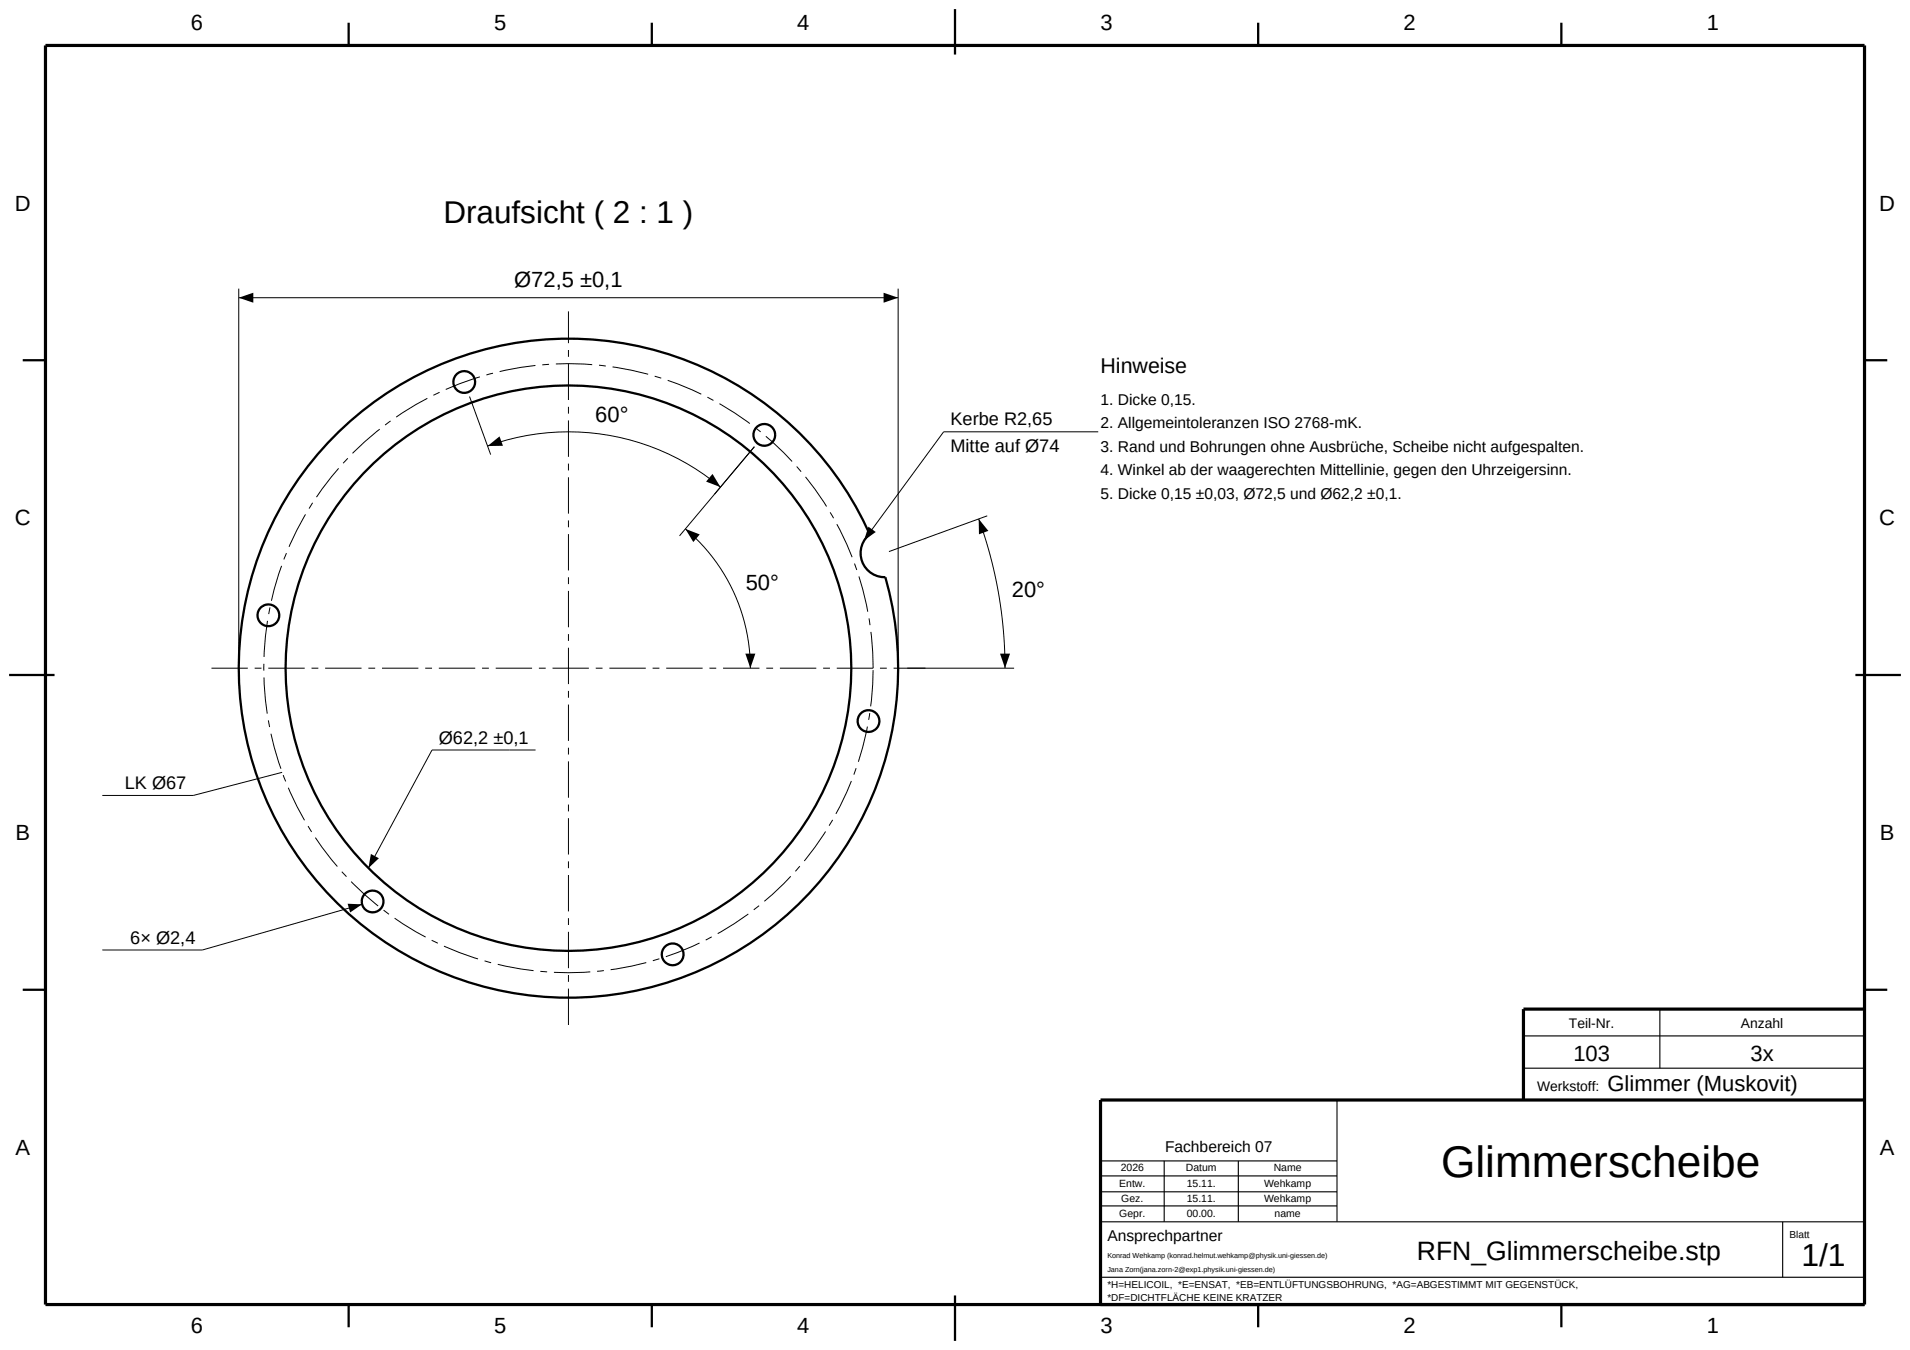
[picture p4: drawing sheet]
<svg xmlns="http://www.w3.org/2000/svg" width="420mm" height="297mm" viewBox="0 0 420 297" stroke-linecap="round" stroke-linejoin="round" font-family="sans-serif">
<defs><g id="words">
<text font-size="9.7" x="316.9" y="259">Glimmerscheibe</text>
<text font-size="7" x="396.1" y="278.6">1/1</text>
<text font-size="6.9" x="97.5" y="49">Draufsicht ( 2 : 1 )</text>
<text font-size="5.8" x="311.6" y="277.1">RFN_Glimmerscheibe.stp</text>
<g font-size="4.8">
<text x="42" y="6.6">6</text>
<text x="108.7" y="6.6">5</text>
<text x="175.3" y="6.6">4</text>
<text x="242" y="6.6">3</text>
<text x="308.7" y="6.6">2</text>
<text x="375.3" y="6.6">1</text>
<text x="3.3" y="46.3">D</text>
<text x="413.3" y="46.3">D</text>
<text x="113.1" y="63.2">Ø72,5 ±0,1</text>
<text x="130.9" y="92.8">60°</text>
<text x="3.3" y="115.6">C</text>
<text x="413.3" y="115.6">C</text>
<text x="164" y="129.9">50°</text>
<text x="222.5" y="131.3">20°</text>
<text x="3.4" y="184.8">B</text>
<text x="413.4" y="184.8">B</text>
<text x="346" y="233.4">103</text>
<text x="384.9" y="233.4">3x</text>
<text x="353.5" y="240">Glimmer (Muskovit)</text>
<text x="3.4" y="254.1">A</text>
<text x="413.4" y="254.1">A</text>
<text x="42" y="293.2">6</text>
<text x="108.7" y="293.2">5</text>
<text x="175.3" y="293.2">4</text>
<text x="242" y="293.2">3</text>
<text x="308.7" y="293.2">2</text>
<text x="375.3" y="293.2">1</text>
</g>
<text font-size="4.7" x="242" y="82">Hinweise</text>
<g font-size="4">
<text x="209" y="93.6">Kerbe R2,65</text>
<text x="209" y="99.4">Mitte auf Ø74</text>
<text x="96.5" y="163.6">Ø62,2 ±0,1</text>
<text x="27.4" y="173.6">LK Ø67</text>
<text x="28.7" y="207.6">6× Ø2,4</text>
</g>
<g font-size="3.4">
<text x="242" y="89">1. Dicke 0,15.</text>
<text x="242" y="94.2">2. Allgemeintoleranzen ISO 2768-mK.</text>
<text x="242" y="99.4">3. Rand und Bohrungen ohne Ausbrüche, Scheibe nicht aufgespalten.</text>
<text x="242" y="104.6">4. Winkel ab der waagerechten Mittellinie, gegen den Uhrzeigersinn.</text>
<text x="242" y="109.8">5. Dicke 0,15 ±0,03, Ø72,5 und Ø62,2 ±0,1.</text>
<text x="256.2" y="253.4">Fachbereich 07</text>
<text x="243.5" y="273">Ansprechpartner</text>
</g>
<g font-size="3.1">
<text x="345" y="226.2">Teil-Nr.</text>
<text x="382.8" y="226.2">Anzahl</text>
<text x="338" y="240">Werkstoff:</text>
</g>
<g font-size="2.3">
<text x="246.4" y="257.7">2026</text>
<text x="260.8" y="257.7">Datum</text>
<text x="280.1" y="257.7">Name</text>
<text x="246.1" y="261.1">Entw.</text>
<text x="261" y="261.1">15.11.</text>
<text x="278" y="261.1">Wehkamp</text>
<text x="246.1" y="267.7">Gepr.</text>
<text x="246.6" y="264.4">Gez.</text>
<text x="261" y="264.4">15.11.</text>
<text x="261" y="267.7">00.00.</text>
<text x="278" y="264.4">Wehkamp</text>
<text x="280.3" y="267.7">name</text>
</g>
<g font-size="2.2">
<text x="393.5" y="272.4">Blatt</text>
<text x="243.5" y="283.3">*H=HELICOIL, *E=ENSAT, *EB=ENTLÜFTUNGSBOHRUNG, *AG=ABGESTIMMT MIT GEGENSTÜCK,</text>
<text x="243.5" y="286.2">*DF=DICHTFLÄCHE KEINE KRATZER</text>
</g>
<g font-size="1.6">
<text x="243.5" y="276.8">Konrad Wehkamp (konrad.helmut.wehkamp@physik.uni-giessen.de)</text>
<text x="243.5" y="279.8">Jana Zorn(jana.zorn-2@exp1.physik.uni-giessen.de)</text>
</g>
</g></defs>
<path d="M10 10h400v277h-400zM410 222h-75v20M410 242h-168v45" fill="none" stroke="#000" stroke-width=".7" stroke-linecap="butt"/>
<g fill="none" stroke="#000" stroke-width=".5">
<path d="M76.7 5v5M143.3 5v5M210 2v10M276.7 5v5M343.3 5v5M5 79.2h5M410 79.2h5M74.5 95a72.5 72.5 0 0 1 116.7 22.5 5.3 5.3 0 0 0-1.6 6 5.3 5.3 0 0 0 5.1 3.5 72.5 72.5 0 0 1-88.4 90.1 72.5 72.5 0 0 1-31.8-122.1zM2 148.5h10M408 148.5h10M5 217.7h5M410 217.7h5"/>
<path d="M76.7 287v5M143.3 287v5M210 285v10M276.7 287v5M343.3 287v5"/>
<circle cx="102.1" cy="84" r="2.4"/>
<circle cx="168.1" cy="95.7" r="2.4"/>
<circle cx="59" cy="135.4" r="2.4"/>
<circle cx="125" cy="147" r="62.2"/>
<circle cx="191" cy="158.6" r="2.4"/>
<circle cx="81.9" cy="198.3" r="2.4"/>
<circle cx="147.9" cy="210" r="2.4"/>
</g>
<g fill="none" stroke="#000" stroke-width=".25">
<path d="M335 235h75M335 227.9h75M365 222v13M242 258.7h52M242 255.4h52M256 255.4v13.4M272.3 255.4v13.4M294 242v26.8M242 268.8h168M242 265.3h52M242 262.2h52M392 268.8v12.2"/>
<path d="M242 281h168"/>
</g>
<path d="M46.5 147h157M192 147a67 67 0 0 0-99.5-58.6 67 67 0 0 0-3 115.4 67 67 0 0 0 102.4-53.3l.1-3.5M125 225.5v-157" fill="none" stroke="#000" stroke-width=".22" stroke-dasharray="8 1.5 1.5 1.5" stroke-linecap="butt"/>
<g fill="none" stroke="#000" stroke-width=".22">
<path d="M52.5 63.5v82.5M52.5 65.5h145M197.5 63.5v82.5M103.2 87.2l4.7 12.8M107.2 98.1a52 52 0 0 1 51.2 9.1M165.9 98.3l-16.5 19.6M241.5 95h-34l-17.5 23.9M150.7 116.4a40 40 0 0 1 14.3 30.6M215.2 114.2a96 96 0 0 1 5.8 32.8M217.1 113.5l-21.6 7.8M199.5 147h23.5M62 169.9l-19.5 5.1h-20"/>
<path d="M117.8 165h-22.8l-14 26M79.6 199l-35.1 10h-22"/>
</g>
<path d="M52.5 65.5l3.2-1.1v2.2zM194.3 64.4l3.2 1.1-3.2 1.1zM107.2 98.1l2.6-2.1 .8 2.1zM150.7 116.4l3.2 1.2-1.4 1.7zM156.7 104.3l1.7 2.9-3.1-1.2zM191 115.9l1.6 1.1-2.6 1.9zM215.2 114.2l2.1 2.6-2 .7zM163.9 143.8h2.2l-1.1 3.2zM219.9 143.8h2.2l-1.1 3.2zM76.4 198.8l3.2 .2-2.6 1.7zM81.6 187.9l1.7 .9-2.3 2.2z" fill="#000"/>
<use href="#words"/>
</svg>
